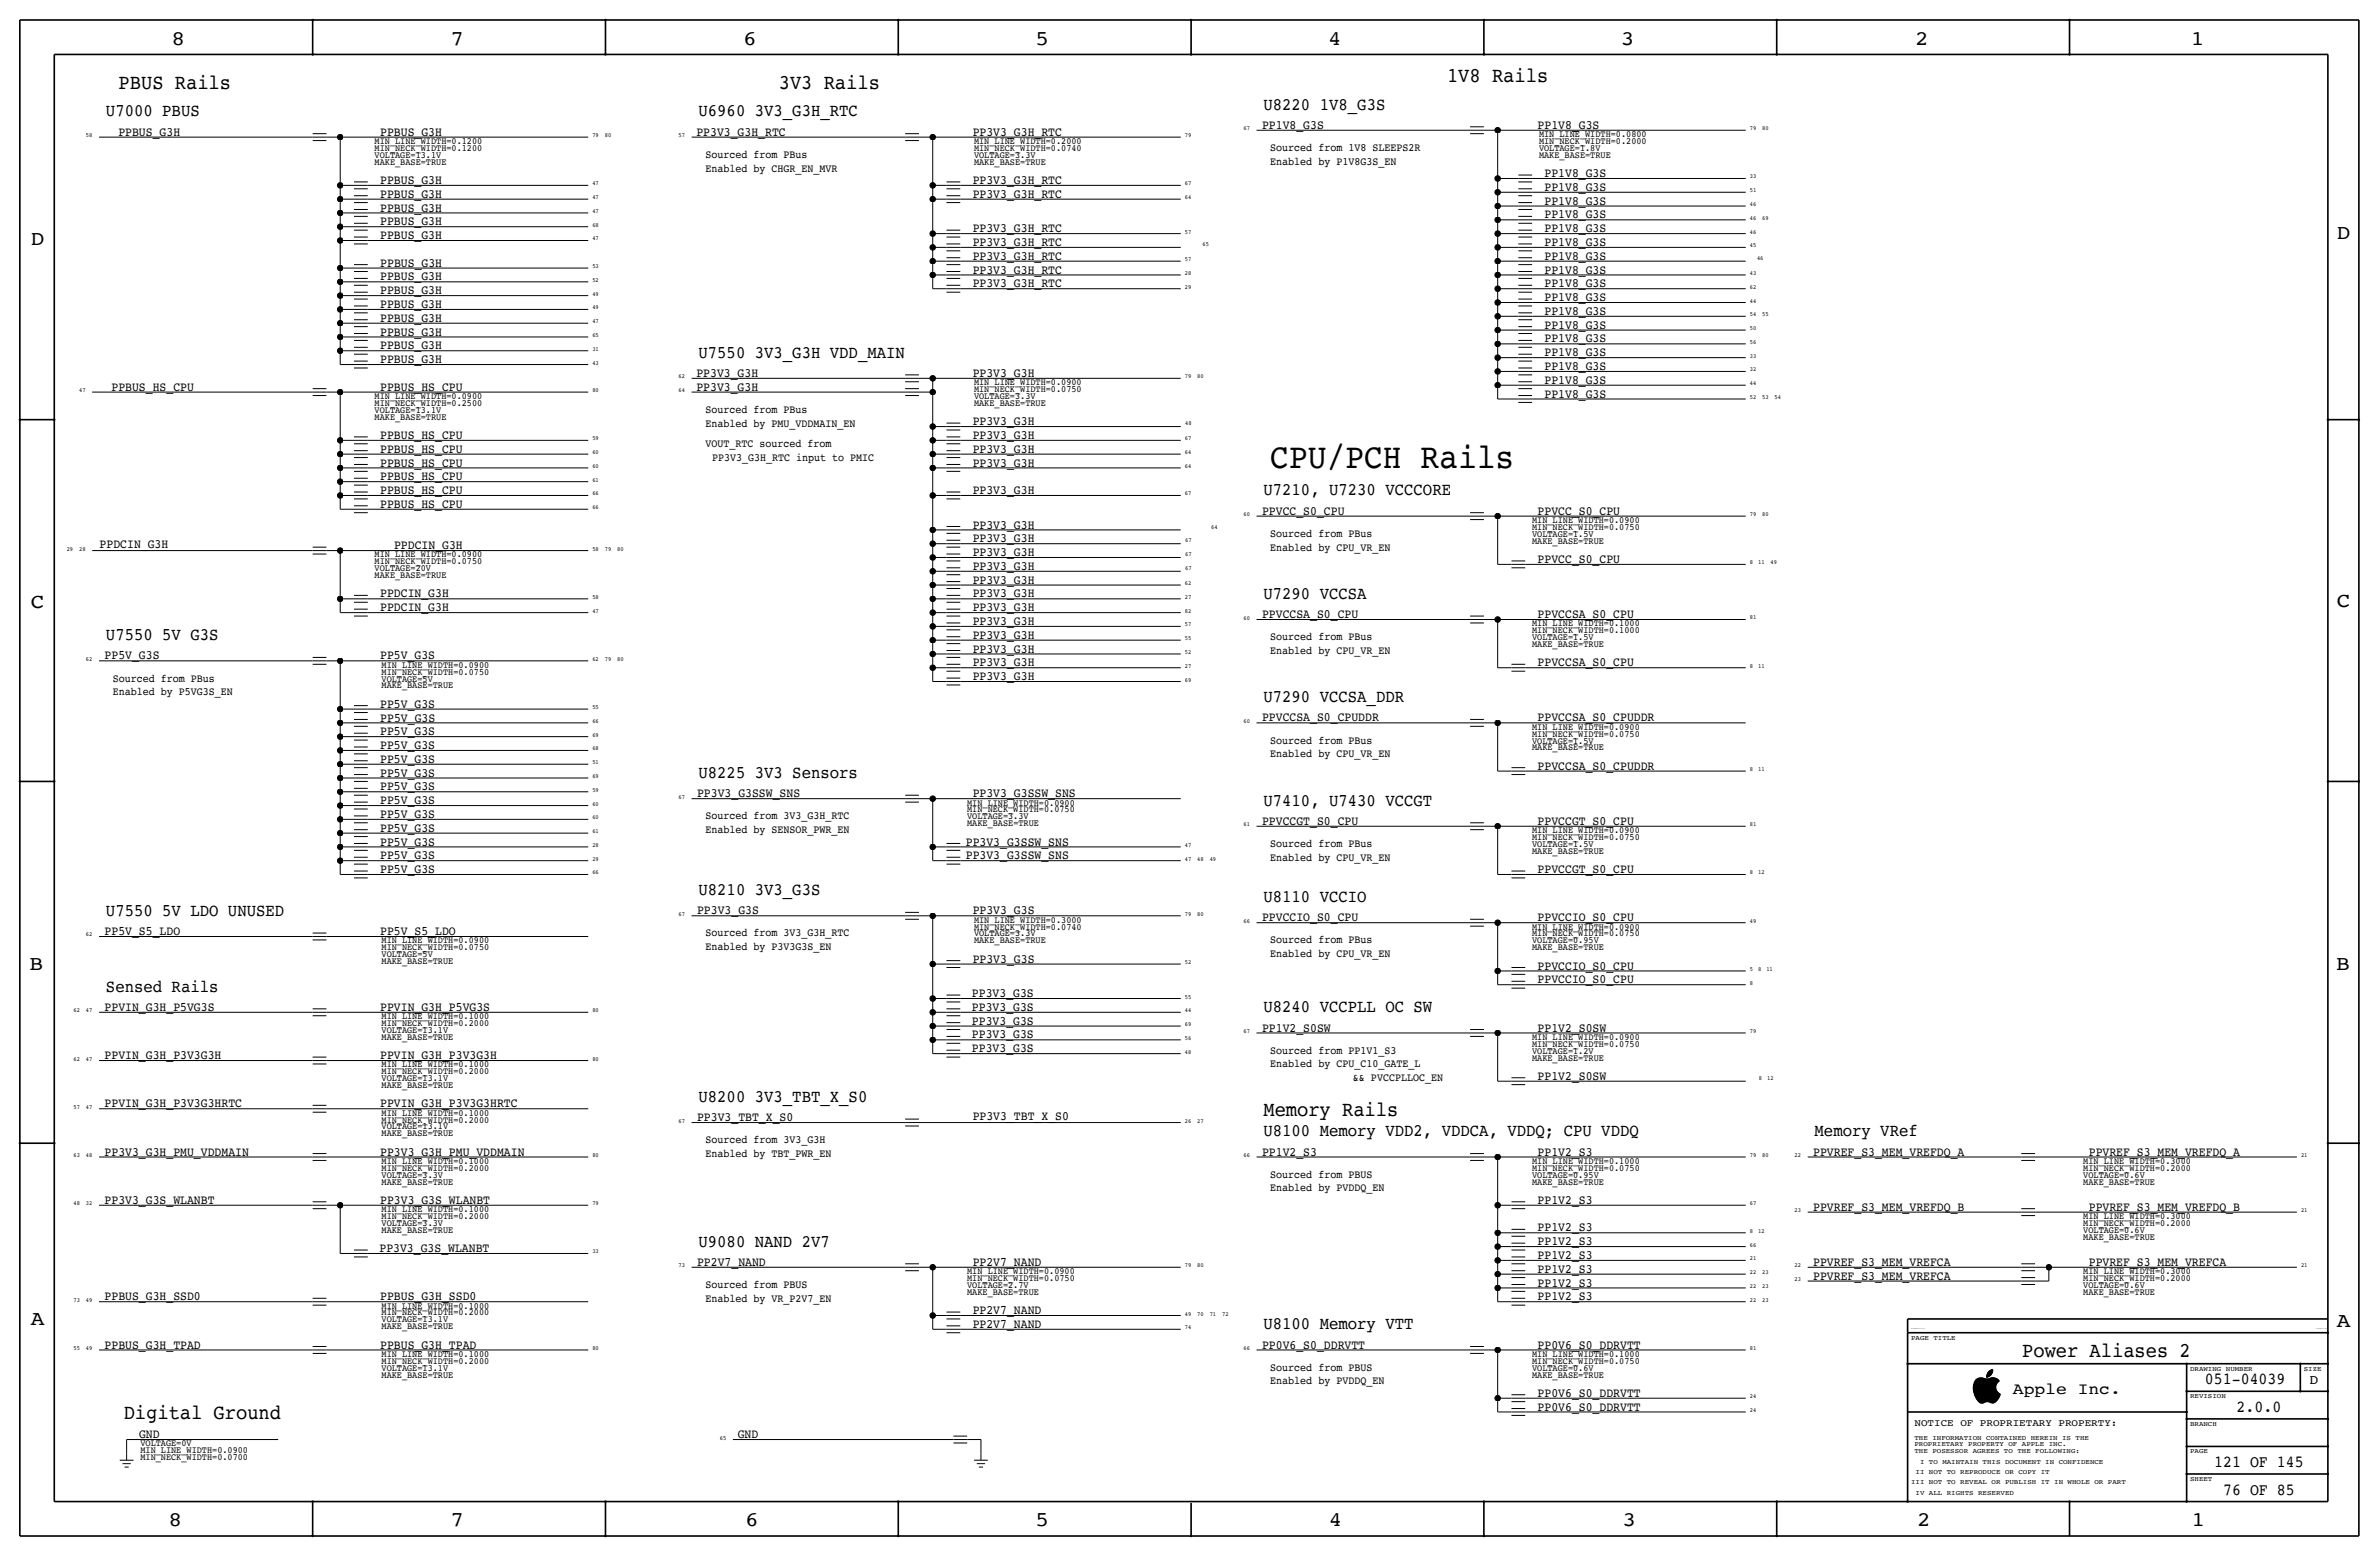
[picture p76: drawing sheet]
<svg xmlns="http://www.w3.org/2000/svg" width="877mm" height="574mm" viewBox="0 0 877 574" stroke-linecap="round" stroke-linejoin="round" font-family="sans-serif">
<defs><g id="words">
<text font-size="12.9" x="468.3" y="172.5">CPU/PCH Rails</text>
<g font-size="7.7">
<text x="43.7" y="32.8">PBUS Rails</text>
<text x="287.1" y="32.8">3V3 Rails</text>
<text x="533.5" y="30.2">1V8 Rails</text>
<text x="465.8" y="411.2">Memory Rails</text>
<text x="745.5" y="500.1">Power Aliases 2</text>
<text x="45.6" y="523">Digital Ground</text>
</g>
<g font-size="7.6">
<text x="63.2" y="16.5">8</text>
<text x="166.1" y="16.5">7</text>
<text x="274" y="16.5">6</text>
<text x="381.7" y="16.5">5</text>
<text x="489.7" y="16.5">4</text>
<text x="597.6" y="16.5">3</text>
<text x="706.1" y="16.5">2</text>
<text x="807.7" y="16.5">1</text>
<text x="861.5" y="88.1">D</text>
<text x="11.4" y="90.4">D</text>
<text x="11.4" y="224.3">C</text>
<text x="861.5" y="223.8">C</text>
<text x="10.8" y="357.6">B</text>
<text x="861.3" y="357.4">B</text>
<text x="11.3" y="488.4">A</text>
<text x="861.5" y="489.2">A</text>
<text x="62.2" y="562.6">8</text>
<text x="166" y="562.6">7</text>
<text x="274.8" y="562.6">6</text>
<text x="381.7" y="562.6">5</text>
<text x="489.9" y="562.6">4</text>
<text x="598.1" y="562.6">3</text>
<text x="706.8" y="562.6">2</text>
<text x="807.9" y="562.6">1</text>
</g>
<g font-size="6.5">
<text x="465.8" y="40.4">U8220 1V8_G3S</text>
<text x="39.1" y="42.9">U7000 PBUS</text>
<text x="257.5" y="42.9">U6960 3V3_G3H_RTC</text>
<text x="257.5" y="131.8">U7550 3V3_G3H VDD_MAIN</text>
<text x="465.8" y="182.6">U7210, U7230 VCCCORE</text>
<text x="465.8" y="220.7">U7290 VCCSA</text>
<text x="39.1" y="236">U7550 5V G3S</text>
<text x="465.8" y="258.8">U7290 VCCSA_DDR</text>
<text x="257.5" y="286.8">U8225 3V3 Sensors</text>
<text x="465.8" y="296.9">U7410, U7430 VCCGT</text>
<text x="257.5" y="329.9">U8210 3V3_G3S</text>
<text x="465.8" y="332.5">U8110 VCCIO</text>
<text x="39.1" y="337.6">U7550 5V LDO UNUSED</text>
<text x="39.1" y="365.5">Sensed Rails</text>
<text x="465.8" y="373.1">U8240 VCCPLL OC SW</text>
<text x="257.5" y="406.1">U8200 3V3_TBT_X_S0</text>
<text x="465.8" y="418.8">U8100 Memory VDD2, VDDCA, VDDQ; CPU VDDQ</text>
<text x="669" y="418.8">Memory VRef</text>
<text x="257.5" y="459.5">U9080 NAND 2V7</text>
<text x="465.8" y="490">U8100 Memory VTT</text>
</g>
<g font-size="6.2">
<text x="812.9" y="510.3">051-04039</text>
<text x="824.6" y="520.4">2.0.0</text>
<text x="816.3" y="540.8">121 OF 145</text>
<text x="819.6" y="550.9">76 OF 85</text>
</g>
<text font-size="6" x="742.1" y="513.9">Apple Inc.</text>
<text font-size="5" x="851.5" y="510.3">D</text>
<g font-size="4.7">
<text x="465.3" y="47.5">PP1V8_G3S</text>
<text x="566.9" y="47.5">PP1V8_G3S</text>
<text x="43.6" y="50">PPBUS_G3H</text>
<text x="140.2" y="50">PPBUS_G3H</text>
<text x="256.7" y="50">PP3V3_G3H_RTC</text>
<text x="358.6" y="50">PP3V3_G3H_RTC</text>
<text x="569.4" y="65.3">PP1V8_G3S</text>
<text x="140.2" y="67.8">PPBUS_G3H</text>
<text x="358.6" y="67.8">PP3V3_G3H_RTC</text>
<text x="569.4" y="70.4">PP1V8_G3S</text>
<text x="140.2" y="72.9">PPBUS_G3H</text>
<text x="140.2" y="78">PPBUS_G3H</text>
<text x="358.6" y="72.9">PP3V3_G3H_RTC</text>
<text x="569.4" y="75.4">PP1V8_G3S</text>
<text x="140.2" y="83.1">PPBUS_G3H</text>
<text x="569.4" y="80.5">PP1V8_G3S</text>
<text x="140.2" y="88.1">PPBUS_G3H</text>
<text x="358.6" y="85.6">PP3V3_G3H_RTC</text>
<text x="569.4" y="85.6">PP1V8_G3S</text>
<text x="358.6" y="95.8">PP3V3_G3H_RTC</text>
<text x="358.6" y="90.7">PP3V3_G3H_RTC</text>
<text x="569.4" y="90.7">PP1V8_G3S</text>
<text x="569.4" y="95.8">PP1V8_G3S</text>
<text x="140.2" y="98.3">PPBUS_G3H</text>
<text x="358.6" y="100.8">PP3V3_G3H_RTC</text>
<text x="569.4" y="100.8">PP1V8_G3S</text>
<text x="140.2" y="103.4">PPBUS_G3H</text>
<text x="358.6" y="105.9">PP3V3_G3H_RTC</text>
<text x="569.4" y="105.9">PP1V8_G3S</text>
<text x="140.2" y="113.5">PPBUS_G3H</text>
<text x="140.2" y="108.5">PPBUS_G3H</text>
<text x="569.4" y="111">PP1V8_G3S</text>
<text x="140.2" y="118.6">PPBUS_G3H</text>
<text x="569.4" y="116.1">PP1V8_G3S</text>
<text x="140.2" y="123.7">PPBUS_G3H</text>
<text x="569.4" y="121.2">PP1V8_G3S</text>
<text x="140.2" y="128.8">PPBUS_G3H</text>
<text x="569.4" y="126.2">PP1V8_G3S</text>
<text x="569.4" y="131.3">PP1V8_G3S</text>
<text x="140.2" y="133.9">PPBUS_G3H</text>
<text x="569.4" y="136.4">PP1V8_G3S</text>
<text x="256.7" y="138.9">PP3V3_G3H</text>
<text x="358.6" y="138.9">PP3V3_G3H</text>
<text x="569.4" y="141.5">PP1V8_G3S</text>
<text x="41.1" y="144">PPBUS_HS_CPU</text>
<text x="140.2" y="144">PPBUS_HS_CPU</text>
<text x="256.7" y="144">PP3V3_G3H</text>
<text x="569.4" y="146.6">PP1V8_G3S</text>
<text x="140.2" y="161.8">PPBUS_HS_CPU</text>
<text x="358.6" y="156.7">PP3V3_G3H</text>
<text x="358.6" y="161.8">PP3V3_G3H</text>
<text x="140.2" y="166.9">PPBUS_HS_CPU</text>
<text x="358.6" y="166.9">PP3V3_G3H</text>
<text x="140.2" y="172">PPBUS_HS_CPU</text>
<text x="358.6" y="172">PP3V3_G3H</text>
<text x="140.2" y="177">PPBUS_HS_CPU</text>
<text x="140.2" y="182.1">PPBUS_HS_CPU</text>
<text x="358.6" y="182.1">PP3V3_G3H</text>
<text x="140.2" y="187.2">PPBUS_HS_CPU</text>
<text x="465.3" y="189.7">PPVCC_S0_CPU</text>
<text x="566.9" y="189.7">PPVCC_S0_CPU</text>
<text x="358.6" y="194.8">PP3V3_G3H</text>
<text x="36.7" y="202.1">PPDCIN_G3H</text>
<text x="145.3" y="202.4">PPDCIN_G3H</text>
<text x="358.6" y="199.9">PP3V3_G3H</text>
<text x="358.6" y="205">PP3V3_G3H</text>
<text x="566.9" y="207.5">PPVCC_S0_CPU</text>
<text x="358.6" y="215.1">PP3V3_G3H</text>
<text x="358.6" y="210.1">PP3V3_G3H</text>
<text x="140.2" y="220.2">PPDCIN_G3H</text>
<text x="358.6" y="220.2">PP3V3_G3H</text>
<text x="140.2" y="225.3">PPDCIN_G3H</text>
<text x="358.6" y="225.3">PP3V3_G3H</text>
<text x="465.3" y="227.8">PPVCCSA_S0_CPU</text>
<text x="566.9" y="227.8">PPVCCSA_S0_CPU</text>
<text x="358.6" y="230.4">PP3V3_G3H</text>
<text x="358.6" y="235.5">PP3V3_G3H</text>
<text x="38.6" y="243.1">PP5V_G3S</text>
<text x="140.2" y="243.1">PP5V_G3S</text>
<text x="358.6" y="245.6">PP3V3_G3H</text>
<text x="358.6" y="240.5">PP3V3_G3H</text>
<text x="566.9" y="245.6">PPVCCSA_S0_CPU</text>
<text x="358.6" y="250.7">PP3V3_G3H</text>
<text x="140.2" y="260.9">PP5V_G3S</text>
<text x="140.2" y="266">PP5V_G3S</text>
<text x="465.3" y="265.9">PPVCCSA_S0_CPUDDR</text>
<text x="566.9" y="265.9">PPVCCSA_S0_CPUDDR</text>
<text x="140.2" y="271">PP5V_G3S</text>
<text x="140.2" y="281.2">PP5V_G3S</text>
<text x="140.2" y="276.1">PP5V_G3S</text>
<text x="140.2" y="286.3">PP5V_G3S</text>
<text x="566.9" y="283.7">PPVCCSA_S0_CPUDDR</text>
<text x="140.2" y="291.3">PP5V_G3S</text>
<text x="257" y="293.9">PP3V3_G3SSW_SNS</text>
<text x="358.6" y="293.9">PP3V3_G3SSW_SNS</text>
<text x="140.2" y="296.4">PP5V_G3S</text>
<text x="140.2" y="301.5">PP5V_G3S</text>
<text x="465.3" y="304">PPVCCGT_S0_CPU</text>
<text x="566.9" y="304">PPVCCGT_S0_CPU</text>
<text x="140.2" y="306.6">PP5V_G3S</text>
<text x="140.2" y="311.7">PP5V_G3S</text>
<text x="356.1" y="311.7">PP3V3_G3SSW_SNS</text>
<text x="140.2" y="316.7">PP5V_G3S</text>
<text x="356.1" y="316.7">PP3V3_G3SSW_SNS</text>
<text x="140.2" y="321.8">PP5V_G3S</text>
<text x="566.9" y="321.8">PPVCCGT_S0_CPU</text>
<text x="257" y="337.1">PP3V3_G3S</text>
<text x="358.6" y="337.1">PP3V3_G3S</text>
<text x="465.3" y="339.6">PPVCCIO_S0_CPU</text>
<text x="566.9" y="339.6">PPVCCIO_S0_CPU</text>
<text x="38.6" y="344.7">PP5V_S5_LDO</text>
<text x="140.2" y="344.7">PP5V_S5_LDO</text>
<text x="358.6" y="354.8">PP3V3_G3S</text>
<text x="566.9" y="357.4">PPVCCIO_S0_CPU</text>
<text x="566.9" y="362.5">PPVCCIO_S0_CPU</text>
<text x="358.3" y="367.5">PP3V3_G3S</text>
<text x="38.6" y="372.6">PPVIN_G3H_P5VG3S</text>
<text x="140.2" y="372.6">PPVIN_G3H_P5VG3S</text>
<text x="358.3" y="372.6">PP3V3_G3S</text>
<text x="358.3" y="377.7">PP3V3_G3S</text>
<text x="358.3" y="382.8">PP3V3_G3S</text>
<text x="465.3" y="380.2">PP1V2_S0SW</text>
<text x="566.9" y="380.2">PP1V2_S0SW</text>
<text x="358.3" y="387.9">PP3V3_G3S</text>
<text x="38.6" y="390.4">PPVIN_G3H_P3V3G3H</text>
<text x="140.2" y="390.4">PPVIN_G3H_P3V3G3H</text>
<text x="566.9" y="398">PP1V2_S0SW</text>
<text x="38.6" y="408.2">PPVIN_G3H_P3V3G3HRTC</text>
<text x="140.2" y="408.2">PPVIN_G3H_P3V3G3HRTC</text>
<text x="257" y="413.3">PP3V3_TBT_X_S0</text>
<text x="358.6" y="412.6">PP3V3_TBT_X_S0</text>
<text x="38.6" y="426">PP3V3_G3H_PMU_VDDMAIN</text>
<text x="140.2" y="426">PP3V3_G3H_PMU_VDDMAIN</text>
<text x="465.3" y="426">PP1V2_S3</text>
<text x="566.9" y="426">PP1V2_S3</text>
<text x="668.5" y="426">PPVREF_S3_MEM_VREFDQ_A</text>
<text x="770.1" y="426">PPVREF_S3_MEM_VREFDQ_A</text>
<text x="38.6" y="443.7">PP3V3_G3S_WLANBT</text>
<text x="140.2" y="443.7">PP3V3_G3S_WLANBT</text>
<text x="566.9" y="443.7">PP1V2_S3</text>
<text x="668.5" y="446.3">PPVREF_S3_MEM_VREFDQ_B</text>
<text x="770.1" y="446.3">PPVREF_S3_MEM_VREFDQ_B</text>
<text x="566.9" y="453.9">PP1V2_S3</text>
<text x="139.9" y="461.5">PP3V3_G3S_WLANBT</text>
<text x="566.9" y="459">PP1V2_S3</text>
<text x="257" y="466.6">PP2V7_NAND</text>
<text x="358.6" y="466.6">PP2V7_NAND</text>
<text x="566.9" y="464.1">PP1V2_S3</text>
<text x="668.5" y="466.6">PPVREF_S3_MEM_VREFCA</text>
<text x="770.1" y="466.6">PPVREF_S3_MEM_VREFCA</text>
<text x="566.9" y="469.1">PP1V2_S3</text>
<text x="668.5" y="471.7">PPVREF_S3_MEM_VREFCA</text>
<text x="38.6" y="479.3">PPBUS_G3H_SSD0</text>
<text x="140.2" y="479.3">PPBUS_G3H_SSD0</text>
<text x="566.9" y="474.2">PP1V2_S3</text>
<text x="566.9" y="479.3">PP1V2_S3</text>
<text x="358.6" y="484.4">PP2V7_NAND</text>
<text x="358.6" y="489.5">PP2V7_NAND</text>
<text x="38.6" y="497.1">PPBUS_G3H_TPAD</text>
<text x="140.2" y="497.1">PPBUS_G3H_TPAD</text>
<text x="465.3" y="497.1">PP0V6_S0_DDRVTT</text>
<text x="566.9" y="497.1">PP0V6_S0_DDRVTT</text>
<text x="566.9" y="514.9">PP0V6_S0_DDRVTT</text>
<text x="566.9" y="519.9">PP0V6_S0_DDRVTT</text>
<text x="51.3" y="530.1">GND</text>
<text x="272" y="530.1">GND</text>
</g>
<g font-size="4.1">
<text x="260" y="58.2">Sourced from PBus</text>
<text x="468.3" y="55.6">Sourced from 1V8 SLEEPS2R</text>
<text x="260" y="63.2">Enabled by CHGR_EN_MVR</text>
<text x="468.3" y="60.7">Enabled by P1V8G3S_EN</text>
<text x="260" y="152.1">Sourced from PBus</text>
<text x="260" y="157.2">Enabled by PMU_VDDMAIN_EN</text>
<text x="260" y="164.8">VOUT_RTC sourced from</text>
<text x="262.6" y="169.9">PP3V3_G3H_RTC input to PMIC</text>
<text x="468.3" y="197.9">Sourced from PBus</text>
<text x="468.3" y="202.9">Enabled by CPU_VR_EN</text>
<text x="468.3" y="236">Sourced from PBus</text>
<text x="468.3" y="241">Enabled by CPU_VR_EN</text>
<text x="41.6" y="251.2">Sourced from PBus</text>
<text x="41.6" y="256.3">Enabled by P5VG3S_EN</text>
<text x="468.3" y="274.1">Sourced from PBus</text>
<text x="468.3" y="279.1">Enabled by CPU_VR_EN</text>
<text x="260" y="302">Sourced from 3V3_G3H_RTC</text>
<text x="260" y="307.1">Enabled by SENSOR_PWR_EN</text>
<text x="468.3" y="312.2">Sourced from PBus</text>
<text x="468.3" y="317.2">Enabled by CPU_VR_EN</text>
<text x="260" y="345.2">Sourced from 3V3_G3H_RTC</text>
<text x="468.3" y="347.7">Sourced from PBus</text>
<text x="260" y="350.3">Enabled by P3V3G3S_EN</text>
<text x="468.3" y="352.8">Enabled by CPU_VR_EN</text>
<text x="468.3" y="388.4">Sourced from PP1V1_S3</text>
<text x="468.3" y="393.4">Enabled by CPU_C10_GATE_L</text>
<text x="498.8" y="398.5">&amp;&amp; PVCCPLLOC_EN</text>
<text x="260" y="421.4">Sourced from 3V3_G3H</text>
<text x="260" y="426.5">Enabled by TBT_PWR_EN</text>
<text x="468.3" y="434.1">Sourced from PBUS</text>
<text x="468.3" y="439.2">Enabled by PVDDQ_EN</text>
<text x="260" y="479.8">Enabled by VR_P2V7_EN</text>
<text x="260" y="474.7">Sourced from PBUS</text>
<text x="468.3" y="505.2">Sourced from PBUS</text>
<text x="468.3" y="510.3">Enabled by PVDDQ_EN</text>
</g>
<text font-size="3.7" x="705.8" y="525.5">NOTICE OF PROPRIETARY PROPERTY:</text>
<g font-size="3.5">
<text x="138.1" y="53.1">MIN_LINE_WIDTH=0.1200</text>
<text x="359.1" y="53.1">MIN_LINE_WIDTH=0.2000</text>
<text x="567.4" y="50.5">MIN_LINE_WIDTH=0.0800</text>
<text x="567.4" y="53.1">MIN_NECK_WIDTH=0.2000</text>
<text x="138.1" y="58.2">VOLTAGE=13.1V</text>
<text x="138.1" y="55.6">MIN_NECK_WIDTH=0.1200</text>
<text x="359.1" y="55.6">MIN_NECK_WIDTH=0.0740</text>
<text x="359.1" y="58.2">VOLTAGE=3.3V</text>
<text x="567.4" y="55.6">VOLTAGE=1.8V</text>
<text x="567.4" y="58.2">MAKE_BASE=TRUE</text>
<text x="138.1" y="60.7">MAKE_BASE=TRUE</text>
<text x="359.1" y="60.7">MAKE_BASE=TRUE</text>
<text x="359.1" y="142">MIN_LINE_WIDTH=0.0900</text>
<text x="138.1" y="149.6">MIN_NECK_WIDTH=0.2500</text>
<text x="138.1" y="147.1">MIN_LINE_WIDTH=0.0900</text>
<text x="359.1" y="147.1">VOLTAGE=3.3V</text>
<text x="359.1" y="144.5">MIN_NECK_WIDTH=0.0750</text>
<text x="359.1" y="149.6">MAKE_BASE=TRUE</text>
<text x="138.1" y="152.1">VOLTAGE=13.1V</text>
<text x="138.1" y="154.7">MAKE_BASE=TRUE</text>
<text x="564.8" y="195.3">MIN_NECK_WIDTH=0.0750</text>
<text x="564.8" y="192.8">MIN_LINE_WIDTH=0.0900</text>
<text x="564.8" y="197.9">VOLTAGE=1.5V</text>
<text x="564.8" y="200.4">MAKE_BASE=TRUE</text>
<text x="138.1" y="208">MIN_NECK_WIDTH=0.0750</text>
<text x="138.1" y="205.5">MIN_LINE_WIDTH=0.0900</text>
<text x="138.1" y="210.6">VOLTAGE=20V</text>
<text x="138.1" y="213.1">MAKE_BASE=TRUE</text>
<text x="564.8" y="230.9">MIN_LINE_WIDTH=0.1000</text>
<text x="564.8" y="233.4">MIN_NECK_WIDTH=0.1000</text>
<text x="564.8" y="236">VOLTAGE=1.5V</text>
<text x="564.8" y="238.5">MAKE_BASE=TRUE</text>
<text x="140.7" y="248.7">MIN_NECK_WIDTH=0.0750</text>
<text x="140.7" y="251.2">VOLTAGE=5V</text>
<text x="140.7" y="246.1">MIN_LINE_WIDTH=0.0900</text>
<text x="140.7" y="253.7">MAKE_BASE=TRUE</text>
<text x="564.8" y="269">MIN_LINE_WIDTH=0.0900</text>
<text x="564.8" y="274.1">VOLTAGE=1.5V</text>
<text x="564.8" y="271.5">MIN_NECK_WIDTH=0.0750</text>
<text x="564.8" y="276.6">MAKE_BASE=TRUE</text>
<text x="356.6" y="296.9">MIN_LINE_WIDTH=0.0900</text>
<text x="356.6" y="299.5">MIN_NECK_WIDTH=0.0750</text>
<text x="356.6" y="302">VOLTAGE=3.3V</text>
<text x="356.6" y="304.5">MAKE_BASE=TRUE</text>
<text x="564.8" y="309.6">MIN_NECK_WIDTH=0.0750</text>
<text x="564.8" y="307.1">MIN_LINE_WIDTH=0.0900</text>
<text x="564.8" y="312.2">VOLTAGE=1.5V</text>
<text x="564.8" y="314.7">MAKE_BASE=TRUE</text>
<text x="359.1" y="340.1">MIN_LINE_WIDTH=0.3000</text>
<text x="140.7" y="347.7">MIN_LINE_WIDTH=0.0900</text>
<text x="359.1" y="342.6">MIN_NECK_WIDTH=0.0740</text>
<text x="359.1" y="345.2">VOLTAGE=3.3V</text>
<text x="359.1" y="347.7">MAKE_BASE=TRUE</text>
<text x="564.8" y="347.7">VOLTAGE=0.95V</text>
<text x="564.8" y="342.6">MIN_LINE_WIDTH=0.0900</text>
<text x="564.8" y="345.2">MIN_NECK_WIDTH=0.0750</text>
<text x="140.7" y="352.8">VOLTAGE=5V</text>
<text x="140.7" y="350.3">MIN_NECK_WIDTH=0.0750</text>
<text x="564.8" y="350.3">MAKE_BASE=TRUE</text>
<text x="140.7" y="355.3">MAKE_BASE=TRUE</text>
<text x="140.7" y="375.7">MIN_LINE_WIDTH=0.1000</text>
<text x="140.7" y="380.7">VOLTAGE=13.1V</text>
<text x="140.7" y="378.2">MIN_NECK_WIDTH=0.2000</text>
<text x="140.7" y="383.3">MAKE_BASE=TRUE</text>
<text x="564.8" y="383.3">MIN_LINE_WIDTH=0.0900</text>
<text x="564.8" y="385.8">MIN_NECK_WIDTH=0.0750</text>
<text x="564.8" y="388.4">VOLTAGE=1.2V</text>
<text x="140.7" y="393.4">MIN_LINE_WIDTH=0.1000</text>
<text x="140.7" y="396">MIN_NECK_WIDTH=0.2000</text>
<text x="564.8" y="390.9">MAKE_BASE=TRUE</text>
<text x="140.7" y="398.5">VOLTAGE=13.1V</text>
<text x="140.7" y="401.1">MAKE_BASE=TRUE</text>
<text x="140.7" y="413.8">MIN_NECK_WIDTH=0.2000</text>
<text x="140.7" y="411.2">MIN_LINE_WIDTH=0.1000</text>
<text x="140.7" y="416.3">VOLTAGE=13.1V</text>
<text x="140.7" y="418.8">MAKE_BASE=TRUE</text>
<text x="140.7" y="429">MIN_LINE_WIDTH=0.1000</text>
<text x="140.7" y="431.5">MIN_NECK_WIDTH=0.2000</text>
<text x="564.8" y="431.5">MIN_NECK_WIDTH=0.0750</text>
<text x="564.8" y="429">MIN_LINE_WIDTH=0.1000</text>
<text x="768" y="431.5">MIN_NECK_WIDTH=0.2000</text>
<text x="768" y="429">MIN_LINE_WIDTH=0.3000</text>
<text x="140.7" y="434.1">VOLTAGE=3.3V</text>
<text x="140.7" y="436.6">MAKE_BASE=TRUE</text>
<text x="564.8" y="434.1">VOLTAGE=0.95V</text>
<text x="564.8" y="436.6">MAKE_BASE=TRUE</text>
<text x="768" y="434.1">VOLTAGE=0.6V</text>
<text x="768" y="436.6">MAKE_BASE=TRUE</text>
<text x="140.7" y="446.8">MIN_LINE_WIDTH=0.1000</text>
<text x="140.7" y="449.3">MIN_NECK_WIDTH=0.2000</text>
<text x="768" y="449.3">MIN_LINE_WIDTH=0.3000</text>
<text x="140.7" y="451.9">VOLTAGE=3.3V</text>
<text x="140.7" y="454.4">MAKE_BASE=TRUE</text>
<text x="768" y="454.4">VOLTAGE=0.6V</text>
<text x="768" y="451.9">MIN_NECK_WIDTH=0.2000</text>
<text x="768" y="456.9">MAKE_BASE=TRUE</text>
<text x="356.6" y="472.2">MIN_NECK_WIDTH=0.0750</text>
<text x="356.6" y="469.6">MIN_LINE_WIDTH=0.0900</text>
<text x="768" y="469.6">MIN_LINE_WIDTH=0.3000</text>
<text x="768" y="472.2">MIN_NECK_WIDTH=0.2000</text>
<text x="356.6" y="474.7">VOLTAGE=2.7V</text>
<text x="356.6" y="477.3">MAKE_BASE=TRUE</text>
<text x="768" y="474.7">VOLTAGE=0.6V</text>
<text x="768" y="477.3">MAKE_BASE=TRUE</text>
<text x="140.7" y="484.9">MIN_NECK_WIDTH=0.2000</text>
<text x="140.7" y="482.3">MIN_LINE_WIDTH=0.1000</text>
<text x="140.7" y="487.4">VOLTAGE=13.1V</text>
<text x="140.7" y="490">MAKE_BASE=TRUE</text>
<text x="140.7" y="500.1">MIN_LINE_WIDTH=0.1000</text>
<text x="140.7" y="502.7">MIN_NECK_WIDTH=0.2000</text>
<text x="564.8" y="500.1">MIN_LINE_WIDTH=0.1000</text>
<text x="564.8" y="502.7">MIN_NECK_WIDTH=0.0750</text>
<text x="140.7" y="505.2">VOLTAGE=13.1V</text>
<text x="140.7" y="507.7">MAKE_BASE=TRUE</text>
<text x="564.8" y="505.2">VOLTAGE=0.6V</text>
<text x="564.8" y="507.7">MAKE_BASE=TRUE</text>
<text x="51.8" y="533.1">VOLTAGE=0V</text>
<text x="51.8" y="535.7">MIN_LINE_WIDTH=0.0900</text>
<text x="51.8" y="538.2">MIN_NECK_WIDTH=0.0700</text>
</g>
<g font-size="2.5">
<text x="704.5" y="493.8">PAGE TITLE</text>
<text x="807.4" y="505.2">DRAWING NUMBER</text>
<text x="849.3" y="505.2">SIZE</text>
<text x="807.4" y="515.4">REVISION</text>
<text x="807.4" y="525.5">BRANCH</text>
<text x="705.8" y="533.1">PROPRIETARY PROPERTY OF APPLE INC.</text>
<text x="705.8" y="530.6">THE INFORMATION CONTAINED HEREIN IS THE</text>
<text x="705.8" y="535.7">THE POSESSOR AGREES TO THE FOLLOWING:</text>
<text x="707.8" y="539.5">I TO MAINTAIN THIS DOCUMENT IN CONFIDENCE</text>
<text x="807.4" y="535.7">PAGE</text>
<text x="706.2" y="543.3">II NOT TO REPRODUCE OR COPY IT</text>
<text x="807.4" y="545.8">SHEET</text>
<text x="704.5" y="547.1">III NOT TO REVEAL OR PUBLISH IT IN WHOLE OR PART</text>
<text x="706.2" y="550.9">IV ALL RIGHTS RESERVED</text>
</g>
<g font-size="2.3">
<text x="31.7" y="50.5">58</text>
<text x="218.4" y="50.5">79</text>
<text x="223" y="50.5">80</text>
<text x="250.1" y="50.5">57</text>
<text x="436.8" y="50.5">79</text>
<text x="458.4" y="48">67</text>
<text x="645.1" y="48">79</text>
<text x="649.7" y="48">80</text>
<text x="645.1" y="65.8">33</text>
<text x="218.4" y="68.3">47</text>
<text x="436.8" y="68.3">67</text>
<text x="645.1" y="70.9">51</text>
<text x="218.4" y="73.4">47</text>
<text x="436.8" y="73.4">64</text>
<text x="645.1" y="75.9">46</text>
<text x="218.4" y="83.6">68</text>
<text x="218.4" y="78.5">47</text>
<text x="645.1" y="81">46</text>
<text x="649.7" y="81">69</text>
<text x="218.4" y="88.6">47</text>
<text x="436.8" y="86.1">57</text>
<text x="645.1" y="86.1">46</text>
<text x="443.3" y="90.7">65</text>
<text x="645.1" y="91.2">45</text>
<text x="647.8" y="95.8">46</text>
<text x="218.4" y="98.8">53</text>
<text x="436.8" y="96.3">57</text>
<text x="436.8" y="101.3">28</text>
<text x="645.1" y="101.3">43</text>
<text x="218.4" y="103.9">52</text>
<text x="436.8" y="106.4">29</text>
<text x="645.1" y="106.4">62</text>
<text x="218.4" y="109">49</text>
<text x="645.1" y="111.5">44</text>
<text x="218.4" y="119.1">47</text>
<text x="218.4" y="114">49</text>
<text x="645.1" y="116.6">54</text>
<text x="649.7" y="116.6">55</text>
<text x="218.4" y="124.2">65</text>
<text x="645.1" y="121.7">50</text>
<text x="218.4" y="129.3">31</text>
<text x="645.1" y="126.7">56</text>
<text x="645.1" y="131.8">33</text>
<text x="218.4" y="134.4">43</text>
<text x="645.1" y="136.9">32</text>
<text x="250.1" y="139.4">62</text>
<text x="436.8" y="139.4">79</text>
<text x="441.4" y="139.4">80</text>
<text x="645.1" y="142">44</text>
<text x="29.2" y="144.5">47</text>
<text x="218.4" y="144.5">80</text>
<text x="250.1" y="144.5">64</text>
<text x="645.1" y="147.1">52</text>
<text x="649.7" y="147.1">53</text>
<text x="654.3" y="147.1">54</text>
<text x="436.9" y="156.7">48</text>
<text x="218.4" y="162.3">59</text>
<text x="218.4" y="167.4">60</text>
<text x="436.8" y="167.4">64</text>
<text x="436.8" y="162.3">67</text>
<text x="218.4" y="172.5">60</text>
<text x="436.8" y="172.5">64</text>
<text x="218.4" y="177.5">61</text>
<text x="218.4" y="182.6">66</text>
<text x="436.8" y="182.6">67</text>
<text x="218.4" y="187.7">66</text>
<text x="458.4" y="190.2">60</text>
<text x="645.1" y="190.2">79</text>
<text x="649.7" y="190.2">80</text>
<text x="446.5" y="194.8">64</text>
<text x="24.6" y="202.9">29</text>
<text x="29.2" y="202.9">28</text>
<text x="218.4" y="202.9">58</text>
<text x="223" y="202.9">79</text>
<text x="227.5" y="202.9">80</text>
<text x="436.9" y="199.9">67</text>
<text x="436.9" y="205">67</text>
<text x="645.1" y="208">8</text>
<text x="648.2" y="208">11</text>
<text x="652.7" y="208">49</text>
<text x="436.8" y="215.6">62</text>
<text x="436.9" y="210.1">67</text>
<text x="218.4" y="220.7">58</text>
<text x="436.8" y="220.7">27</text>
<text x="218.4" y="225.8">47</text>
<text x="436.8" y="225.8">82</text>
<text x="436.8" y="230.9">57</text>
<text x="458.4" y="228.3">60</text>
<text x="645.1" y="228.3">81</text>
<text x="436.8" y="236">55</text>
<text x="31.7" y="243.6">62</text>
<text x="218.4" y="243.6">62</text>
<text x="223" y="243.6">79</text>
<text x="227.5" y="243.6">80</text>
<text x="436.8" y="241">52</text>
<text x="436.8" y="246.1">27</text>
<text x="436.8" y="251.2">69</text>
<text x="645.1" y="246.1">8</text>
<text x="648.2" y="246.1">11</text>
<text x="218.4" y="261.4">55</text>
<text x="218.4" y="266.4">66</text>
<text x="458.4" y="266.4">60</text>
<text x="218.4" y="271.5">69</text>
<text x="218.4" y="281.7">51</text>
<text x="218.4" y="276.6">68</text>
<text x="218.4" y="286.8">69</text>
<text x="645.1" y="284.2">8</text>
<text x="648.2" y="284.2">11</text>
<text x="218.4" y="291.8">59</text>
<text x="218.4" y="296.9">60</text>
<text x="250.1" y="294.4">67</text>
<text x="218.4" y="302">60</text>
<text x="458.4" y="304.5">61</text>
<text x="645.1" y="304.5">81</text>
<text x="218.4" y="307.1">61</text>
<text x="218.4" y="317.2">29</text>
<text x="218.4" y="312.2">28</text>
<text x="436.8" y="312.2">47</text>
<text x="436.8" y="317.2">47</text>
<text x="441.4" y="317.2">48</text>
<text x="446" y="317.2">49</text>
<text x="218.4" y="322.3">66</text>
<text x="645.1" y="322.3">8</text>
<text x="648.2" y="322.3">12</text>
<text x="250.1" y="337.6">67</text>
<text x="436.8" y="337.6">79</text>
<text x="441.4" y="337.6">80</text>
<text x="458.4" y="340.1">66</text>
<text x="645.1" y="340.1">49</text>
<text x="31.7" y="345.2">62</text>
<text x="436.8" y="355.3">52</text>
<text x="645.1" y="357.9">5</text>
<text x="648.2" y="357.9">8</text>
<text x="651.2" y="357.9">11</text>
<text x="645.1" y="363">8</text>
<text x="436.8" y="368">55</text>
<text x="27.1" y="373.1">62</text>
<text x="31.7" y="373.1">47</text>
<text x="218.4" y="373.1">80</text>
<text x="436.8" y="373.1">44</text>
<text x="436.8" y="378.2">69</text>
<text x="436.8" y="383.3">56</text>
<text x="458.4" y="380.7">67</text>
<text x="645.1" y="380.7">79</text>
<text x="436.8" y="388.4">48</text>
<text x="27.1" y="390.9">62</text>
<text x="31.7" y="390.9">47</text>
<text x="218.4" y="390.9">80</text>
<text x="648.4" y="398">8</text>
<text x="651.5" y="398">12</text>
<text x="27.1" y="408.7">57</text>
<text x="31.7" y="408.7">47</text>
<text x="250.1" y="413.8">67</text>
<text x="436.8" y="413.8">26</text>
<text x="441.4" y="413.8">27</text>
<text x="27.1" y="426.5">63</text>
<text x="31.7" y="426.5">48</text>
<text x="218.4" y="426.5">80</text>
<text x="458.4" y="426.5">66</text>
<text x="645.1" y="426.5">79</text>
<text x="649.7" y="426.5">80</text>
<text x="661.6" y="426.5">22</text>
<text x="848.3" y="426.5">21</text>
<text x="27.1" y="444.2">48</text>
<text x="31.7" y="444.2">32</text>
<text x="218.4" y="444.2">79</text>
<text x="645.1" y="444.2">67</text>
<text x="661.6" y="446.8">23</text>
<text x="848.3" y="446.8">21</text>
<text x="645.1" y="454.4">8</text>
<text x="648.2" y="454.4">12</text>
<text x="645.1" y="459.5">66</text>
<text x="218.4" y="462">33</text>
<text x="250.1" y="467.1">73</text>
<text x="436.8" y="467.1">79</text>
<text x="441.4" y="467.1">80</text>
<text x="645.1" y="464.6">21</text>
<text x="661.6" y="467.1">22</text>
<text x="848.3" y="467.1">21</text>
<text x="645.1" y="469.6">22</text>
<text x="649.7" y="469.6">23</text>
<text x="661.6" y="472.2">23</text>
<text x="27.1" y="479.8">73</text>
<text x="31.7" y="479.8">49</text>
<text x="645.1" y="474.7">22</text>
<text x="645.1" y="479.8">22</text>
<text x="649.7" y="474.7">23</text>
<text x="649.7" y="479.8">23</text>
<text x="436.8" y="484.9">49</text>
<text x="441.4" y="484.9">70</text>
<text x="446" y="484.9">71</text>
<text x="450.5" y="484.9">72</text>
<text x="436.8" y="490">74</text>
<text x="27.1" y="497.6">55</text>
<text x="31.7" y="497.6">49</text>
<text x="218.4" y="497.6">80</text>
<text x="458.4" y="497.6">66</text>
<text x="645.1" y="497.6">81</text>
<text x="645.1" y="515.4">24</text>
<text x="645.1" y="520.4">24</text>
<text x="265.4" y="530.6">65</text>
</g>
<g font-size=".4">
<text x="704.5" y="490">SYNC_MASTER=X589_CPU_CNL_Y</text>
<text x="853.9" y="490">SYNC_DATE=02/21/2017</text>
</g>
</g></defs>
<g fill="none" stroke="#000" stroke-width=".37">
<path d="M36.5 50.5h78.8zM115.3 51.8h5zM115.3 50.5h5zM115.3 49.3h5zM120.3 50.5h5.1zM125.4 50.5v17.8zM125.4 50.5h91.5zM255 50.5h78.7zM333.7 51.8h5.1zM333.7 50.5h5.1zM333.7 49.3h5.1zM338.8 50.5h5.1z"/>
<path d="M343.9 50.5h91.4zM343.9 50.5v17.8zM463.2 48h78.8zM542 49.3h5.1zM542 48h5.1zM542 46.7h5.1zM547.1 48h5zM552.1 48v17.8zM552.1 48h91.5zM125.4 73.4h5.1zM125.4 68.3h5.1zM125.4 78.5v5.1z"/>
<path d="M125.4 78.5h5.1zM125.4 73.4v5.1zM125.4 68.3v5.1zM130.5 79.8h5.1zM130.5 78.5h5.1zM130.5 77.2h5.1zM130.5 74.7h5.1zM130.5 73.4h5.1zM130.5 72.1h5.1zM130.5 69.6h5.1zM130.5 68.3h5.1zM130.5 67.1h5.1z"/>
<path d="M135.6 78.5h81.3zM135.6 73.4h81.3zM135.6 68.3h81.3zM343.9 68.3h5zM343.9 68.3v5.1zM343.9 73.4h5zM343.9 73.4v12.7zM348.9 74.7h5.1zM348.9 73.4h5.1zM348.9 72.1h5.1zM348.9 69.6h5.1zM348.9 68.3h5.1z"/>
<path d="M348.9 67.1h5.1zM354 73.4h81.3zM354 68.3h81.3zM552.1 75.9v5.1zM552.1 75.9h7.7zM552.1 70.9v5zM552.1 70.9h7.7zM552.1 65.8v5.1zM552.1 65.8h7.7zM559.8 67.1h5zM559.8 65.8h5zM559.8 64.5h5z"/>
<path d="M559.8 79.8h5zM559.8 72.1h5zM559.8 70.9h5zM559.8 69.6h5zM559.8 77.2h5zM559.8 75.9h5zM559.8 74.7h5zM564.8 70.9h78.8zM564.8 65.8h78.8zM564.8 75.9h78.8zM125.4 98.8v5.1zM125.4 88.6v10.2z"/>
<path d="M125.4 98.8h5.1zM125.4 88.6h5.1zM125.4 83.6v5zM125.4 83.6h5.1zM130.5 98.8h5.1zM130.5 97.5h5.1zM130.5 89.9h5.1zM130.5 88.6h5.1zM130.5 87.4h5.1zM130.5 84.8h5.1zM130.5 83.6h5.1zM130.5 82.3h5.1z"/>
<path d="M135.6 98.8h81.3zM135.6 88.6h81.3zM135.6 83.6h81.3zM343.9 91.2h5zM343.9 86.1h5zM343.9 86.1v5.1zM343.9 91.2v5.1zM343.9 96.3h5zM343.9 96.3v5zM348.9 97.5h5.1zM348.9 96.3h5.1zM348.9 95h5.1z"/>
<path d="M348.9 92.5h5.1zM348.9 91.2h5.1zM348.9 89.9h5.1zM348.9 87.4h5.1zM348.9 86.1h5.1zM348.9 84.8h5.1zM354 91.2h81.3zM354 86.1h81.3zM354 96.3h81.3zM552.1 96.3v5zM552.1 96.3h7.7zM552.1 91.2v5.1z"/>
<path d="M552.1 91.2h7.7zM552.1 86.1v5.1zM552.1 86.1h7.7zM552.1 81v5.1zM552.1 81h7.7zM559.8 92.5h5zM559.8 91.2h5zM559.8 89.9h5zM559.8 97.5h5zM559.8 96.3h5zM559.8 95h5zM559.8 87.4h5z"/>
<path d="M559.8 86.1h5zM559.8 84.8h5zM559.8 82.3h5zM559.8 81h5zM564.8 81h78.8zM564.8 86.1h78.8zM564.8 96.3h78.8zM564.8 91.2h78.8zM125.4 119.1v5.1zM125.4 119.1h5.1zM125.4 114v5.1zM125.4 114h5.1z"/>
<path d="M125.4 109v5zM125.4 109h5.1zM125.4 103.9v5.1zM125.4 103.9h5.1zM130.5 119.1h5.1zM130.5 117.9h5.1zM130.5 115.3h5.1zM130.5 114h5.1zM130.5 112.8h5.1zM130.5 110.2h5.1zM130.5 109h5.1zM130.5 107.7h5.1z"/>
<path d="M130.5 105.2h5.1zM130.5 103.9h5.1zM130.5 102.6h5.1zM130.5 100.1h5.1zM135.6 114h81.3zM135.6 119.1h81.3zM135.6 109h81.3zM135.6 103.9h81.3zM343.9 101.3h5zM343.9 101.3v5.1zM343.9 106.4h5zM348.9 102.6h5.1z"/>
<path d="M348.9 101.3h5.1zM348.9 100.1h5.1zM348.9 107.7h5.1zM348.9 106.4h5.1zM348.9 105.2h5.1zM354 106.4h81.3zM354 101.3h81.3zM552.1 116.6v5.1zM552.1 116.6h7.7zM552.1 111.5v5.1zM552.1 111.5h7.7zM552.1 106.4v5.1z"/>
<path d="M552.1 106.4h7.7zM552.1 101.3v5.1zM552.1 101.3h7.7zM559.8 117.9h5zM559.8 116.6h5zM559.8 115.3h5zM559.8 112.8h5zM559.8 111.5h5zM559.8 110.2h5zM559.8 107.7h5zM559.8 106.4h5zM559.8 105.2h5z"/>
<path d="M559.8 102.6h5zM559.8 101.3h5zM559.8 100.1h5zM564.8 106.4h78.8zM564.8 111.5h78.8zM564.8 116.6h78.8zM564.8 101.3h78.8zM125.4 134.4h5.1zM125.4 129.3v5.1zM125.4 129.3h5.1zM125.4 124.2v5.1zM125.4 124.2h5.1z"/>
<path d="M130.5 130.6h5.1zM130.5 129.3h5.1zM130.5 128h5.1zM130.5 135.6h5.1zM130.5 134.4h5.1zM130.5 133.1h5.1zM130.5 125.5h5.1zM130.5 124.2h5.1zM130.5 122.9h5.1zM130.5 120.4h5.1zM135.6 129.3h81.3zM135.6 134.4h81.3z"/>
<path d="M135.6 124.2h81.3zM255 139.4h78.7zM333.7 139.4h5.1zM333.7 138.2h5.1zM338.8 139.4h5.1zM343.9 139.4h91.4zM343.9 139.4v5.1zM552.1 136.9v5.1zM552.1 136.9h7.7zM552.1 131.8v5.1zM552.1 131.8h7.7zM552.1 126.7v5.1z"/>
<path d="M552.1 126.7h7.7zM552.1 121.7v5zM552.1 121.7h7.7zM559.8 138.2h5zM559.8 136.9h5zM559.8 135.6h5zM559.8 133.1h5zM559.8 131.8h5zM559.8 130.6h5zM559.8 128h5zM559.8 126.7h5zM559.8 125.5h5z"/>
<path d="M559.8 122.9h5zM559.8 121.7h5zM559.8 120.4h5zM564.8 136.9h78.8zM564.8 131.8h78.8zM564.8 121.7h78.8zM564.8 126.7h78.8zM34 144.5h81.3zM115.3 145.8h5zM115.3 144.5h5zM115.3 143.3h5zM120.3 144.5h5.1z"/>
<path d="M125.4 144.5v17.8zM125.4 144.5h91.5zM255 144.5h78.7zM333.7 145.8h5.1zM333.7 144.5h5.1zM333.7 143.3h5.1zM333.7 140.7h5.1zM338.8 144.5h5.1zM343.9 144.5v12.7zM343.9 157.2h5zM343.9 157.2v5.1zM348.9 158.5h5.1z"/>
<path d="M348.9 157.2h5.1zM348.9 156h5.1zM354 157.2h81.3zM552.1 147.1h7.7zM552.1 142v5.1zM552.1 142h7.7zM559.8 148.3h5zM559.8 147.1h5zM559.8 145.8h5zM559.8 143.3h5zM559.8 142h5zM559.8 140.7h5z"/>
<path d="M564.8 147.1h78.8zM564.8 142h78.8zM125.4 162.3h5.1zM125.4 177.5v5.1zM125.4 172.5v5zM125.4 177.5h5.1zM125.4 172.5h5.1zM125.4 167.4v5.1zM125.4 167.4h5.1zM125.4 162.3v5.1zM130.5 178.8h5.1zM130.5 177.5h5.1z"/>
<path d="M130.5 176.3h5.1zM130.5 173.7h5.1zM130.5 172.5h5.1zM130.5 171.2h5.1zM130.5 168.7h5.1zM130.5 167.4h5.1zM130.5 166.1h5.1zM130.5 163.6h5.1zM130.5 162.3h5.1zM130.5 161h5.1zM135.6 177.5h81.3zM135.6 172.5h81.3z"/>
<path d="M135.6 167.4h81.3zM135.6 162.3h81.3zM343.9 162.3h5zM343.9 162.3v5.1zM343.9 167.4h5zM343.9 167.4v5.1zM343.9 172.5h5zM343.9 172.5v10.1zM348.9 173.7h5.1zM348.9 172.5h5.1zM348.9 171.2h5.1zM348.9 168.7h5.1z"/>
<path d="M348.9 167.4h5.1zM348.9 166.1h5.1zM348.9 163.6h5.1zM348.9 162.3h5.1zM348.9 161h5.1zM354 172.5h81.3zM354 167.4h81.3zM354 162.3h81.3zM125.4 187.7h5.1zM125.4 182.6v5.1zM125.4 182.6h5.1zM130.5 189h5.1z"/>
<path d="M130.5 187.7h5.1zM130.5 186.4h5.1zM130.5 183.9h5.1zM130.5 182.6h5.1zM130.5 181.4h5.1zM135.6 182.6h81.3zM135.6 187.7h81.3zM343.9 182.6h5zM343.9 182.6v12.7zM343.9 195.3h5zM343.9 195.3v5.1zM348.9 199.1h5.1z"/>
<path d="M348.9 196.6h5.1zM348.9 195.3h5.1zM348.9 194.1h5.1zM348.9 183.9h5.1zM348.9 182.6h5.1zM348.9 181.4h5.1zM354 182.6h81.3zM354 195.3h81.3zM463.2 190.2h78.8zM542 191.5h5.1zM542 190.2h5.1zM542 189h5.1z"/>
<path d="M547.1 190.2h5zM552.1 190.2v17.8zM552.1 190.2h91.5zM34 202.9h81.3zM115.3 204.2h5zM115.3 202.9h5zM115.3 201.7h5zM120.3 202.9h5.1zM125.4 202.9v17.8zM125.4 202.9h91.5zM130.5 219.5h5.1zM343.9 200.4h5z"/>
<path d="M343.9 200.4v5.1zM343.9 205.5h5zM343.9 205.5v5.1zM343.9 210.6h5zM343.9 210.6v5zM343.9 215.6h5zM343.9 215.6v5.1zM348.9 216.9h5.1zM348.9 215.6h5.1zM348.9 214.4h5.1zM348.9 211.8h5.1zM348.9 210.6h5.1z"/>
<path d="M348.9 209.3h5.1zM348.9 206.8h5.1zM348.9 205.5h5.1zM348.9 204.2h5.1zM348.9 201.7h5.1zM348.9 200.4h5.1zM348.9 219.5h5.1zM354 215.6h81.3zM354 210.6h81.3zM354 200.4h81.3zM354 205.5h81.3zM552.1 208h5.1z"/>
<path d="M557.2 209.3h5.1zM557.2 208h5.1zM557.2 206.8h5.1zM562.3 208h81.3zM125.4 225.8h5.1zM125.4 220.7v5.1zM125.4 220.7h5.1zM130.5 222h5.1zM130.5 220.7h5.1zM130.5 227.1h5.1zM130.5 225.8h5.1zM130.5 224.5h5.1z"/>
<path d="M135.6 225.8h81.3zM135.6 220.7h81.3zM343.9 220.7h5zM343.9 220.7v5.1zM343.9 225.8h5zM343.9 225.8v5.1zM343.9 230.9h5zM343.9 230.9v5.1zM343.9 236h5zM343.9 236v5zM348.9 239.8h5.1zM348.9 237.2h5.1z"/>
<path d="M348.9 236h5.1zM348.9 234.7h5.1zM348.9 232.2h5.1zM348.9 230.9h5.1zM348.9 229.6h5.1zM348.9 227.1h5.1zM348.9 225.8h5.1zM348.9 224.5h5.1zM348.9 222h5.1zM348.9 220.7h5.1zM354 225.8h81.3zM354 230.9h81.3z"/>
<path d="M354 220.7h81.3zM354 236h81.3zM463.2 228.3h78.8zM542 229.6h5.1zM542 228.3h5.1zM542 227.1h5.1zM547.1 228.3h5zM552.1 228.3v17.8zM552.1 228.3h91.5zM36.5 243.6h78.8zM115.3 244.9h5zM115.3 243.6h5z"/>
<path d="M115.3 242.3h5zM120.3 243.6h5.1zM125.4 243.6v17.8zM125.4 243.6h91.5zM343.9 241h5zM343.9 241v5.1zM343.9 246.1h5zM343.9 246.1v5.1zM343.9 251.2h5zM348.9 252.5h5.1zM348.9 251.2h5.1zM348.9 249.9h5.1z"/>
<path d="M348.9 247.4h5.1zM348.9 246.1h5.1zM348.9 244.9h5.1zM348.9 242.3h5.1zM348.9 241h5.1zM354 251.2h81.3zM354 246.1h81.3zM354 241h81.3zM552.1 246.1h5.1zM557.2 247.4h5.1zM557.2 246.1h5.1zM557.2 244.9h5.1z"/>
<path d="M562.3 246.1h81.3zM125.4 276.6v5.1zM125.4 276.6h5.1zM125.4 271.5v5.1zM125.4 271.5h5.1zM125.4 266.4v5.1zM125.4 266.4h5.1zM125.4 261.4v5zM125.4 261.4h5.1zM130.5 267.7h5.1zM130.5 266.4h5.1zM130.5 265.2h5.1z"/>
<path d="M130.5 262.6h5.1zM130.5 261.4h5.1zM130.5 260.1h5.1zM130.5 277.9h5.1zM130.5 276.6h5.1zM130.5 275.3h5.1zM130.5 272.8h5.1zM130.5 271.5h5.1zM130.5 270.3h5.1zM135.6 266.4h81.3zM135.6 276.6h81.3zM135.6 271.5h81.3z"/>
<path d="M135.6 261.4h81.3zM463.2 266.4h78.8zM542 267.7h5.1zM542 266.4h5.1zM542 265.2h5.1zM547.1 266.4h5zM552.1 266.4v17.8zM552.1 266.4h91.5zM125.4 296.9h5.1zM125.4 291.8h5.1zM125.4 286.8h5.1zM125.4 296.9v5.1z"/>
<path d="M125.4 291.8v5.1zM125.4 286.8v5zM125.4 281.7v5.1zM125.4 281.7h5.1zM130.5 298.2h5.1zM130.5 296.9h5.1zM130.5 295.7h5.1zM130.5 293.1h5.1zM130.5 291.8h5.1zM130.5 290.6h5.1zM130.5 288h5.1zM130.5 286.8h5.1z"/>
<path d="M130.5 285.5h5.1zM130.5 283h5.1zM130.5 281.7h5.1zM130.5 280.4h5.1zM135.6 281.7h81.3zM135.6 286.8h81.3zM135.6 291.8h81.3zM135.6 296.9h81.3zM255 294.4h78.7zM333.7 295.7h5.1zM333.7 294.4h5.1zM333.7 293.1h5.1z"/>
<path d="M338.8 294.4h5.1zM343.9 294.4h91.4zM343.9 294.4v17.8zM552.1 284.2h5.1zM557.2 285.5h5.1zM557.2 284.2h5.1zM557.2 283h5.1zM562.3 284.2h81.3zM125.4 317.2h5.1zM125.4 312.2h5.1zM125.4 307.1h5.1zM125.4 302h5.1z"/>
<path d="M125.4 317.2v5.1zM125.4 312.2v5zM125.4 307.1v5.1zM125.4 302v5.1zM130.5 318.5h5.1zM130.5 317.2h5.1zM130.5 316h5.1zM130.5 313.4h5.1zM130.5 312.2h5.1zM130.5 310.9h5.1zM130.5 308.4h5.1zM130.5 307.1h5.1z"/>
<path d="M130.5 305.8h5.1zM130.5 303.3h5.1zM130.5 302h5.1zM130.5 300.7h5.1zM135.6 312.2h81.3zM135.6 317.2h81.3zM135.6 307.1h81.3zM135.6 302h81.3zM343.9 312.2h5zM343.9 312.2v5zM343.9 317.2h5zM348.9 318.5h5.1z"/>
<path d="M348.9 317.2h5.1zM348.9 316h5.1zM348.9 313.4h5.1zM348.9 312.2h5.1zM348.9 310.9h5.1zM354 317.2h81.3zM354 312.2h81.3zM463.2 304.5h78.8zM542 305.8h5.1zM542 304.5h5.1zM542 303.3h5.1zM547.1 304.5h5z"/>
<path d="M552.1 304.5v17.8zM552.1 304.5h91.5zM125.4 322.3h5.1zM130.5 323.6h5.1zM130.5 322.3h5.1zM130.5 321.1h5.1zM135.6 322.3h81.3zM255 337.6h78.7zM333.7 338.8h5.1zM333.7 337.6h5.1zM333.7 336.3h5.1zM338.8 337.6h5.1z"/>
<path d="M343.9 337.6v17.7zM343.9 337.6h91.4zM542 338.8h5.1zM552.1 322.3h5.1zM557.2 323.6h5.1zM557.2 322.3h5.1zM557.2 321.1h5.1zM562.3 322.3h81.3zM36.5 345.2h78.8zM115.3 346.5h5zM115.3 345.2h5zM115.3 343.9h5z"/>
<path d="M120.3 345.2h96.6zM343.9 355.3v12.7zM343.9 355.3h5zM348.9 356.6h5.1zM348.9 355.3h5.1zM348.9 354.1h5.1zM354 355.3h81.3zM463.2 340.1h78.8zM542 341.4h5.1zM542 340.1h5.1zM547.1 340.1h5zM552.1 357.9v5.1z"/>
<path d="M552.1 340.1v17.8zM552.1 340.1h91.5zM552.1 357.9h5.1zM557.2 359.2h5.1zM557.2 357.9h5.1zM557.2 356.6h5.1zM562.3 357.9h81.3zM36.5 373.1h78.8zM115.3 374.4h5zM115.3 373.1h5zM115.3 371.9h5zM120.3 373.1h96.6z"/>
<path d="M343.9 378.2v5.1zM343.9 378.2h5zM343.9 373.1v5.1zM343.9 373.1h5zM343.9 368v5.1zM343.9 368h5zM348.9 369.3h5.1zM348.9 368h5.1zM348.9 366.8h5.1zM348.9 379.5h5.1zM348.9 378.2h5.1zM348.9 376.9h5.1z"/>
<path d="M348.9 374.4h5.1zM348.9 373.1h5.1zM348.9 371.9h5.1zM354 378.2h81.3zM354 373.1h81.3zM354 368h81.3zM542 379.5h5.1zM552.1 363h5.1zM557.2 364.2h5.1zM557.2 363h5.1zM557.2 361.7h5.1zM562.3 363h81.3z"/>
<path d="M36.5 390.9h78.8zM115.3 392.2h5zM115.3 390.9h5zM115.3 389.6h5zM120.3 390.9h96.6zM343.9 388.4h5zM343.9 383.3v5.1zM343.9 383.3h5zM348.9 389.6h5.1zM348.9 388.4h5.1zM348.9 387.1h5.1zM348.9 384.6h5.1z"/>
<path d="M348.9 383.3h5.1zM348.9 382h5.1zM354 388.4h81.3zM354 383.3h81.3zM463.2 380.7h78.8zM542 382h5.1zM542 380.7h5.1zM547.1 380.7h5zM552.1 380.7v17.8zM552.1 380.7h91.5zM552.1 398.5h5.1zM557.2 399.8h5.1z"/>
<path d="M557.2 398.5h5.1zM557.2 397.3h5.1zM562.3 398.5h81.3zM36.5 408.7h78.8zM115.3 410h5zM115.3 408.7h5zM115.3 407.4h5zM120.3 408.7h96.6zM255 413.8h78.7zM333.7 415h5.1zM333.7 413.8h5.1zM333.7 412.5h5.1z"/>
<path d="M338.8 413.8h96.5zM36.5 426.5h78.8zM115.3 427.7h5zM115.3 426.5h5zM115.3 425.2h5zM120.3 426.5h96.6zM463.2 426.5h78.8zM542 427.7h5.1zM542 426.5h5.1zM542 425.2h5.1zM547.1 426.5h5zM552.1 426.5v17.7z"/>
<path d="M552.1 426.5h91.5zM666.4 426.5h78.8zM745.2 427.7h5.1zM745.2 426.5h5.1zM745.2 425.2h5.1zM750.3 426.5h96.5zM36.5 444.2h78.8zM115.3 445.5h5zM115.3 444.2h5zM115.3 443h5zM120.3 444.2h5.1zM125.4 444.2v17.8z"/>
<path d="M125.4 444.2h91.5zM552.1 459.5v5.1zM552.1 454.4v5.1zM552.1 444.2v10.2zM552.1 459.5h5.1zM552.1 454.4h5.1zM552.1 444.2h5.1zM557.2 459.5h5.1zM557.2 458.2h5.1zM557.2 455.7h5.1zM557.2 454.4h5.1zM557.2 453.1h5.1z"/>
<path d="M557.2 445.5h5.1zM557.2 444.2h5.1zM557.2 443h5.1zM562.3 454.4h81.3zM562.3 459.5h81.3zM562.3 444.2h81.3zM666.4 446.8h78.8zM745.2 448.1h5.1zM745.2 446.8h5.1zM745.2 445.5h5.1zM750.3 446.8h96.5zM36.5 479.8h78.8z"/>
<path d="M115.3 479.8h5zM115.3 478.5h5zM120.3 479.8h96.6zM125.4 462h5.1zM130.5 463.3h5.1zM130.5 462h5.1zM130.5 460.8h5.1zM135.6 462h81.3zM255 467.1h78.7zM333.7 468.4h5.1zM333.7 467.1h5.1zM333.7 465.8h5.1z"/>
<path d="M338.8 467.1h5.1zM343.9 467.1h91.4zM343.9 467.1v17.8zM552.1 474.7v5.1zM552.1 469.6v5.1zM552.1 464.6v5zM552.1 479.8h5.1zM552.1 474.7h5.1zM552.1 469.6h5.1zM552.1 464.6h5.1zM557.2 479.8h5.1zM557.2 478.5h5.1z"/>
<path d="M557.2 476h5.1zM557.2 474.7h5.1zM557.2 473.5h5.1zM557.2 470.9h5.1zM557.2 469.6h5.1zM557.2 468.4h5.1zM557.2 465.8h5.1zM557.2 464.6h5.1zM557.2 463.3h5.1zM557.2 460.8h5.1zM562.3 479.8h81.3zM562.3 474.7h81.3z"/>
<path d="M562.3 469.6h81.3zM562.3 464.6h81.3zM666.4 467.1h78.8zM666.4 472.2h78.8zM745.2 473.5h5.1zM745.2 472.2h5.1zM745.2 470.9h5.1zM745.2 468.4h5.1zM745.2 467.1h5.1zM745.2 465.8h5.1zM750.3 472.2h5zM750.3 467.1h5z"/>
<path d="M755.3 467.1h91.5zM755.3 467.1v5.1zM36.5 497.6h78.8zM115.3 498.9h5zM115.3 497.6h5zM115.3 496.3h5zM115.3 481.1h5zM120.3 497.6h96.6zM343.9 484.9h5zM343.9 490h5zM343.9 484.9v5.1zM348.9 491.2h5.1z"/>
<path d="M348.9 490h5.1zM348.9 488.7h5.1zM348.9 486.2h5.1zM348.9 484.9h5.1zM348.9 483.6h5.1zM354 484.9h81.3zM354 490h81.3zM463.2 497.6h78.8zM542 498.9h5.1zM542 497.6h5.1zM542 496.3h5.1zM547.1 497.6h5z"/>
<path d="M552.1 497.6v17.8zM552.1 497.6h91.5zM557.2 481.1h5.1zM552.1 515.4v5zM552.1 515.4h5.1zM557.2 519.2h5.1zM557.2 516.6h5.1zM557.2 515.4h5.1zM557.2 514.1h5.1zM562.3 515.4h81.3zM727.5 512.2h8.4zM727.5 512.3h8.4z"/>
<path d="M727.5 512.4h8.5zM727.5 511.2h8.2zM727.5 511.3h8.2zM727.5 511.5h8.2zM727.5 511.4h8.2zM727.5 512h8.3zM727.5 512.1h8.3zM727.5 511.7h8.3zM727.5 511.8h8.3zM727.5 511.6h8.3zM727.5 511.9h8.3zM727.5 511.1h8.3z"/>
<path d="M727.6 512.8h8.6zM727.6 510.8h8.2zM727.6 511h8.2zM727.6 510.9h8.2zM727.6 510.7h8.2zM727.6 512.5h8.4zM727.6 512.6h8.4zM727.6 512.7h8.5zM727.6 512.9h8.6zM727.6 510.6h8.3zM727.6 510.5h8.3zM727.6 513h8.7z"/>
<path d="M727.6 513.1h8.8zM727.7 513.2h8.8zM727.7 510.2h8.3zM727.7 510.4h8.2zM727.7 510.3h8.3zM727.7 513.4h9.1zM727.7 513.3h9zM727.7 510.1h8.3zM727.8 509.9h8.4zM727.8 513.5h9.1zM727.8 510h8.3zM727.8 513.6h9.2z"/>
<path d="M727.8 513.8h9.6zM727.8 509.8h8.5zM727.8 513.7h9.4zM727.9 513.9h9.5zM727.9 509.7h8.4zM727.9 509.6h8.5zM727.9 514.1h9.5zM727.9 514h9.5zM728 514.2h9.4zM728 509.5h8.5zM728 509.4h8.6zM728 509.3h8.7z"/>
<path d="M728 514.4h9.3zM728.1 509.2h8.8zM728.1 514.5h9.2zM728.1 514.6h9.1zM728.1 509.1h8.9zM728.2 514.7h9zM728.2 509h8.8zM728.2 514.8h9zM728.3 514.9h8.8zM728.3 508.9h8.7zM728.3 515h8.8zM728.3 508.8h8.6z"/>
<path d="M728.3 515.1h8.7zM728.4 508.7h8.4zM728.4 515.2h8.6zM728.5 515.3h8.4zM728.5 515.4h8.4zM728.5 508.6h8.2zM728.6 515.5h8.2zM728.6 508.5h7.9zM728.7 515.6h8zM728.7 515.7h8zM728.7 508.4h7.7zM728.8 515.8h7.7z"/>
<path d="M728.9 515.9h7.6zM728.9 508.3h3.1zM728.9 516h7.5zM729 508.2h2.6zM729 516.1h7.3zM729.1 516.2h7.1zM729.2 516.3h6.9zM729.2 508.1a4.7 4.7 0 0 0-1.2 6.3l1.8 2.6 .8 .2 1-.3M729.3 508.1h2.1zM729.3 516.4h6.7zM729.4 516.5h6.5zM729.5 516.6h6.3z"/>
<path d="M729.6 516.7h2.5zM729.6 507.9h1.4zM729.7 516.8h2.1zM729.8 516.9h1.9zM729.9 517h1.6zM730.2 517.1h1zM732.4 507.5h.6zM732.4 507.6h.4zM732.4 507.4h.8zM732.4 507.3h1zM732.4 507.1h1.3zM732.4 507h1.4z"/>
<path d="M732.4 507.2h1.2zM732.5 506.9h1.4zM732.5 506.8h1.5zM732.5 506.6h1.7zM732.5 506.7h1.6zM732.6 506.5h1.7zM732.6 506.4h1.7zM732.7 506.3h1.7zM732.7 506.2h1.7zM732.8 506.1h1.7zM732.8 506h1.7zM732.9 505.9h1.6z"/>
<path d="M733 505.8h1.6zM733.1 505.7h1.5zM733.1 508.3h3.1zM733.2 505.6h1.4zM733.2 516.7h2.5zM733.3 505.5h1.4zM733.4 508.2h2.6zM733.4 505.4h1.3zM733.6 505.3h1.1zM733.6 516.8h2zM733.6 508.1a2.99 2.99 0 0 1 3.5 1 2.71 2.71 0 0 0-1.3 2.5 2.71 2.71 0 0 0 1.7 2.3 3.5 3.5 0 0 1-3.1 3.2l-1.6-.4-1.1 .2M733.7 508.1h2.1z"/>
<path d="M733.7 508.1l-1.3 .2-1.9-.4-1.3 .2M733.7 505.2h1zM733.8 516.9h1.7zM733.9 505.1h.8zM733.9 507.9h1.6zM734 517h1.3zM734.1 505h.6zM734.3 507.8h.8zM734.3 504.9h.4zM734.3 517.1h.7zM734.7 504.7a2.81 2.81 0 0 0-2.3 3 2.71 2.71 0 0 0 2.3-2.9M44.1 538.2h5.1z"/>
<path d="M45.2 539.5h3zM46.7 530.6h55.9zM46.7 530.6v5.1zM46.7 535.7v2.5zM270.2 530.6h81.3zM351.5 531.9h5.1zM351.5 530.6h5.1zM351.5 529.3h5.1zM356.6 530.6h5zM359.1 538.2h5.1zM360.1 539.5h3.1zM361.6 530.6v5.1z"/>
<path d="M361.6 535.7v2.5zM552.1 520.4h5.1zM557.2 521.7h5.1zM557.2 520.4h5.1zM562.3 520.4h81.3zM45.9 540.8h1.5zM360.9 540.8h1.5z"/>
</g>
<g fill="none" stroke="#000" stroke-width=".6" stroke-linecap="butt">
<path d="M7.3 7.4v558.8zM7.3 7.4h862.3zM115.3 7.4v12.7zM223.2 7.4v12.7zM331.2 7.4v12.7zM439.1 7.4v12.7zM547.1 7.4v12.7zM655 7.4v12.7zM763 7.4v12.7zM869.6 7.4v558.8zM20 20.1v533.4zM20 20.1h838.2z"/>
<path d="M858.2 20.1v533.4zM7.3 154.7h12.7zM858.2 154.7h11.4zM7.3 288h12.7zM858.2 288h11.4zM7.3 421.4h12.7zM858.2 421.4h11.4zM703.3 486.2v5zM703.3 486.2h154.9zM703.3 491.2v62.3zM703.3 491.2h154.9zM703.3 502.7h154.9z"/>
<path d="M806.1 502.7v50.8zM806.1 512.8h52.1zM848.1 502.7v10.1zM703.3 520.4h102.8zM806.1 533.1h52.1zM806.1 523h52.1zM20 553.5h838.2zM115.3 553.5v12.7zM223.2 553.5v12.7zM331.2 553.5v12.7zM439.1 554v12.2zM547.1 553.5v12.7z"/>
<path d="M655 553.5v12.7zM763 553.5v12.7zM806.1 543.3h52.1zM7.3 566.2h862.3z"/>
</g>
<g fill="#000" stroke="#000" stroke-width=".37">
<path d="M115.1 7.2h.4v.3h-.4zM115.1 19.9h.4v.3h-.4zM223 7.2h.4v.3h-.4zM223 19.9h.4v.3h-.4zM331 19.9h.4v.3h-.4zM331 7.2h.4v.3h-.4zM438.9 7.2h.4v.3h-.4zM438.9 19.9h.4v.3h-.4zM546.9 7.2h.4v.3h-.4zM546.9 19.9h.4v.3h-.4zM654.8 19.9h.4v.3h-.4zM654.8 7.2h.4v.3h-.4z"/>
<path d="M762.8 19.9h.4v.3h-.4zM762.8 7.2h.4v.3h-.4zM7.1 154.5h.4v.4h-.4zM19.8 154.5h.4v.4h-.4zM858 154.5h.4v.4h-.4zM869.5 154.5h.3v.4h-.3zM7.1 287.9h.4v.3h-.4zM19.8 287.9h.4v.3h-.4zM858 287.9h.4v.3h-.4zM869.5 287.9h.3v.3h-.3zM7.1 421.2h.4v.4h-.4zM19.8 421.2h.4v.4h-.4z"/>
<path d="M858 421.2h.4v.4h-.4zM869.5 421.2h.3v.4h-.3zM858 491.1h.4v.3h-.4zM703.1 502.5h.4v.3h-.4zM806 502.5h.3v.3h-.3zM806 512.7h.3v.3h-.3zM847.9 512.7h.3v.3h-.3zM847.9 502.5h.3v.3h-.3zM858 502.5h.4v.3h-.4zM858 512.7h.4v.3h-.4zM806 520.3h.3v.3h-.3zM806 522.8h.3v.4h-.3z"/>
<path d="M806 533h.3v.3h-.3zM858 522.8h.4v.4h-.4zM858 533h.4v.3h-.4zM115.1 553.3h.4v.3h-.4zM223 553.3h.4v.3h-.4zM331 553.3h.4v.3h-.4zM546.9 553.3h.4v.3h-.4zM654.8 553.3h.4v.3h-.4zM703.1 553.3h.4v.3h-.4zM762.8 553.3h.4v.3h-.4zM806 543.1h.3v.4h-.3zM806 553.3h.3v.3h-.3z"/>
<path d="M858 543.1h.4v.4h-.4zM115.1 566h.4v.3h-.4zM223 566h.4v.3h-.4zM331 566h.4v.3h-.4zM438.9 566h.4v.3h-.4zM546.9 566h.4v.3h-.4zM654.8 566h.4v.3h-.4z"/>
<circle cx="125.4" cy="50.5" r="1.02"/>
<circle cx="343.9" cy="50.5" r="1.02"/>
<circle cx="552.1" cy="48" r="1.02"/>
<circle cx="125.4" cy="78.5" r="1.02"/>
<circle cx="125.4" cy="68.3" r="1.02"/>
<circle cx="125.4" cy="73.4" r="1.02"/>
<circle cx="343.9" cy="73.4" r="1.02"/>
<circle cx="343.9" cy="68.3" r="1.02"/>
<circle cx="552.1" cy="75.9" r="1.02"/>
<circle cx="552.1" cy="70.9" r="1.02"/>
<circle cx="552.1" cy="65.8" r="1.02"/>
<circle cx="125.4" cy="98.8" r="1.02"/>
<circle cx="125.4" cy="88.6" r="1.02"/>
<circle cx="125.4" cy="83.6" r="1.02"/>
<circle cx="343.9" cy="91.2" r="1.02"/>
<circle cx="343.9" cy="96.3" r="1.02"/>
<circle cx="343.9" cy="86.1" r="1.02"/>
<circle cx="552.1" cy="96.3" r="1.02"/>
<circle cx="552.1" cy="91.2" r="1.02"/>
<circle cx="552.1" cy="86.1" r="1.02"/>
<circle cx="552.1" cy="81" r="1.02"/>
<circle cx="125.4" cy="109" r="1.02"/>
<circle cx="125.4" cy="103.9" r="1.02"/>
<circle cx="125.4" cy="114" r="1.02"/>
<circle cx="125.4" cy="119.1" r="1.02"/>
<circle cx="343.9" cy="101.3" r="1.02"/>
<circle cx="552.1" cy="106.4" r="1.02"/>
<circle cx="552.1" cy="116.6" r="1.02"/>
<circle cx="552.1" cy="111.5" r="1.02"/>
<circle cx="552.1" cy="101.3" r="1.02"/>
<circle cx="125.4" cy="124.2" r="1.02"/>
<circle cx="125.4" cy="129.3" r="1.02"/>
<circle cx="343.9" cy="139.4" r="1.02"/>
<circle cx="552.1" cy="131.8" r="1.02"/>
<circle cx="552.1" cy="121.7" r="1.02"/>
<circle cx="552.1" cy="136.9" r="1.02"/>
<circle cx="552.1" cy="126.7" r="1.02"/>
<circle cx="125.4" cy="144.5" r="1.02"/>
<circle cx="343.9" cy="144.5" r="1.02"/>
<circle cx="343.9" cy="157.2" r="1.02"/>
<circle cx="552.1" cy="142" r="1.02"/>
<circle cx="125.4" cy="172.5" r="1.02"/>
<circle cx="125.4" cy="162.3" r="1.02"/>
<circle cx="125.4" cy="167.4" r="1.02"/>
<circle cx="125.4" cy="177.5" r="1.02"/>
<circle cx="343.9" cy="162.3" r="1.02"/>
<circle cx="343.9" cy="172.5" r="1.02"/>
<circle cx="343.9" cy="167.4" r="1.02"/>
<circle cx="125.4" cy="182.6" r="1.02"/>
<circle cx="343.9" cy="182.6" r="1.02"/>
<circle cx="343.9" cy="195.3" r="1.02"/>
<circle cx="552.1" cy="190.2" r="1.02"/>
<circle cx="125.4" cy="202.9" r="1.02"/>
<circle cx="343.9" cy="215.6" r="1.02"/>
<circle cx="343.9" cy="200.4" r="1.02"/>
<circle cx="343.9" cy="210.6" r="1.02"/>
<circle cx="343.9" cy="205.5" r="1.02"/>
<circle cx="125.4" cy="220.7" r="1.02"/>
<circle cx="343.9" cy="230.9" r="1.02"/>
<circle cx="343.9" cy="236" r="1.02"/>
<circle cx="343.9" cy="225.8" r="1.02"/>
<circle cx="343.9" cy="220.7" r="1.02"/>
<circle cx="552.1" cy="228.3" r="1.02"/>
<circle cx="125.4" cy="243.6" r="1.02"/>
<circle cx="343.9" cy="246.1" r="1.02"/>
<circle cx="343.9" cy="241" r="1.02"/>
<circle cx="125.4" cy="261.4" r="1.02"/>
<circle cx="125.4" cy="276.6" r="1.02"/>
<circle cx="125.4" cy="266.4" r="1.02"/>
<circle cx="125.4" cy="271.5" r="1.02"/>
<circle cx="552.1" cy="266.4" r="1.02"/>
<circle cx="125.4" cy="291.8" r="1.02"/>
<circle cx="125.4" cy="281.7" r="1.02"/>
<circle cx="125.4" cy="286.8" r="1.02"/>
<circle cx="125.4" cy="296.9" r="1.02"/>
<circle cx="343.9" cy="294.4" r="1.02"/>
<circle cx="125.4" cy="317.2" r="1.02"/>
<circle cx="125.4" cy="312.2" r="1.02"/>
<circle cx="125.4" cy="302" r="1.02"/>
<circle cx="125.4" cy="307.1" r="1.02"/>
<circle cx="343.9" cy="312.2" r="1.02"/>
<circle cx="552.1" cy="304.5" r="1.02"/>
<circle cx="343.9" cy="337.6" r="1.02"/>
<circle cx="343.9" cy="355.3" r="1.02"/>
<circle cx="552.1" cy="357.9" r="1.02"/>
<circle cx="552.1" cy="340.1" r="1.02"/>
<circle cx="343.9" cy="378.2" r="1.02"/>
<circle cx="343.9" cy="368" r="1.02"/>
<circle cx="343.9" cy="373.1" r="1.02"/>
<circle cx="343.9" cy="383.3" r="1.02"/>
<circle cx="552.1" cy="380.7" r="1.02"/>
<circle cx="552.1" cy="426.5" r="1.02"/>
<circle cx="125.4" cy="444.2" r="1.02"/>
<circle cx="552.1" cy="459.5" r="1.02"/>
<circle cx="552.1" cy="444.2" r="1.02"/>
<circle cx="552.1" cy="454.4" r="1.02"/>
<circle cx="343.9" cy="467.1" r="1.02"/>
<circle cx="552.1" cy="474.7" r="1.02"/>
<circle cx="552.1" cy="469.6" r="1.02"/>
<circle cx="552.1" cy="464.6" r="1.02"/>
<circle cx="755.3" cy="467.1" r="1.02"/>
<circle cx="343.9" cy="484.9" r="1.02"/>
<circle cx="552.1" cy="497.6" r="1.02"/>
<circle cx="552.1" cy="515.4" r="1.02"/>
</g>
<use href="#words"/>
</svg>
